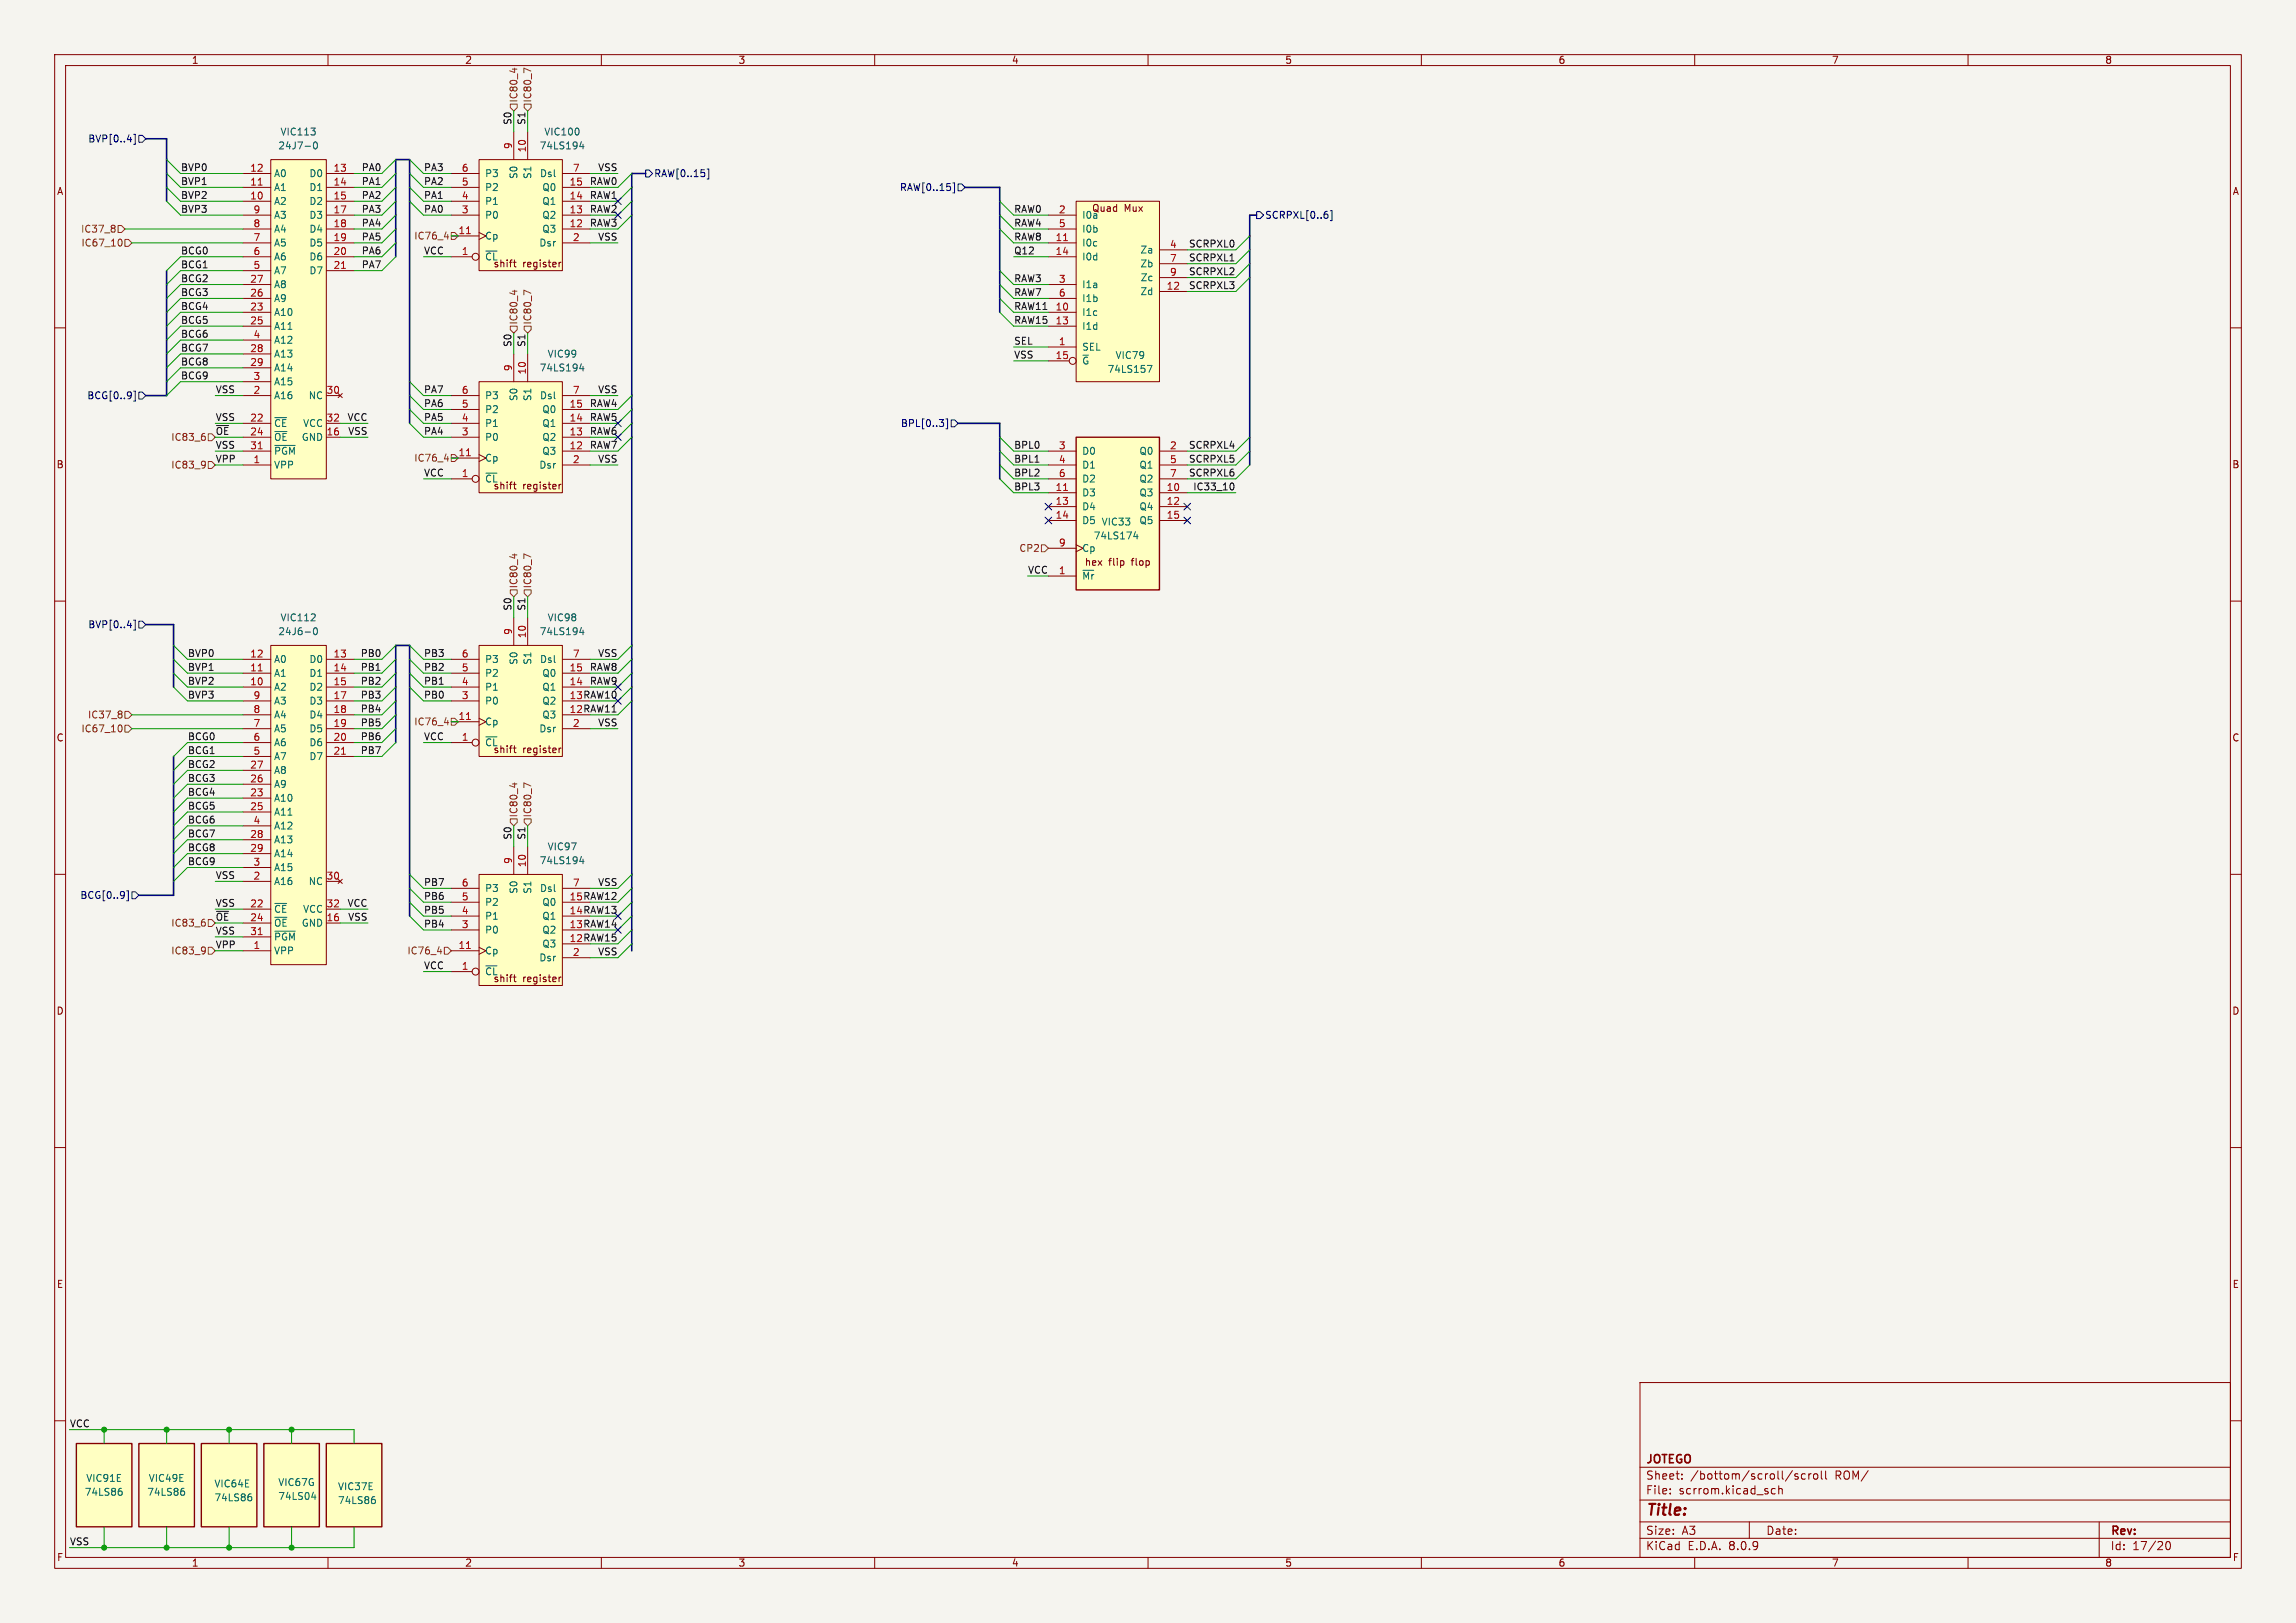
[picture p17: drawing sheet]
<svg xmlns="http://www.w3.org/2000/svg" width="420mm" height="297mm" viewBox="0 0 420 297" stroke-linecap="round" stroke-linejoin="round" font-family="sans-serif">
<defs><g id="words">
<text font-size="2.8" fill="#840000" x="301" y="277.9">Title:</text>
<g font-size="2.1" fill="#840000">
<text x="301" y="268.2">JOTEGO</text>
<text x="301" y="273.7">File:</text>
<text x="301" y="271">Sheet:</text>
<text x="307.1" y="273.7">scrrom.kicad_sch</text>
<text x="309.2" y="271">/bottom/scroll/scroll</text>
<text x="335.7" y="271">ROM/</text>
<text x="301" y="281.1">Size:</text>
<text x="307.6" y="281.1">A3</text>
<text x="323" y="281.1">Date:</text>
<text x="386" y="281.3">Rev:</text>
<text x="301" y="283.9">KiCad</text>
<text x="308.7" y="283.9">E.D.A.</text>
<text x="316.3" y="283.9">8.0.9</text>
<text x="386" y="283.9">Id:</text>
<text x="390.1" y="283.9">17/20</text>
</g>
<g font-size="1.8" fill="#840000">
<text x="35" y="11.9">1</text>
<text x="85" y="11.9">2</text>
<text x="135" y="11.9">3</text>
<text x="185" y="11.9">4</text>
<text x="235" y="11.9">5</text>
<text x="285" y="11.9">6</text>
<text x="335" y="11.9">7</text>
<text x="385" y="11.9">8</text>
<text x="10.3" y="35.9">A</text>
<text x="408.3" y="35.9">A</text>
<text x="199.7" y="39">Quad</text>
<text x="205.6" y="39">Mux</text>
<text x="95.6" y="49.1">register</text>
<text x="10.3" y="85.9">B</text>
<text x="95.6" y="89.8">register</text>
<text x="408.2" y="85.9">B</text>
<text x="202.8" y="103.7">flip</text>
<text x="207.1" y="103.7">flop</text>
<text x="10.3" y="135.9">C</text>
<text x="408.2" y="135.9">C</text>
<text x="95.6" y="138">register</text>
<text x="95.6" y="179.9">register</text>
<text x="10.3" y="185.9">D</text>
<text x="408.2" y="185.9">D</text>
<text x="10.3" y="235.9">E</text>
<text x="408.3" y="235.9">E</text>
<text x="10.3" y="285.9">F</text>
<text x="35" y="286.9">1</text>
<text x="85" y="286.9">2</text>
<text x="135" y="286.9">3</text>
<text x="185" y="286.9">4</text>
<text x="235" y="286.9">5</text>
<text x="285" y="286.9">6</text>
<text x="335" y="286.9">7</text>
<text x="385" y="286.9">8</text>
<text x="408.3" y="285.9">F</text>
</g>
<g font-size="1.8" fill="#0f0f0f">
<text x="93.6" y="22.9" transform="rotate(-90 93.6 22.9)">S0</text>
<text x="96.2" y="22.9" transform="rotate(-90 96.2 22.9)">S1</text>
<text x="33" y="33.9">BVP1</text>
<text x="33" y="31.4">BVP0</text>
<text x="66.1" y="31.4">PA0</text>
<text x="66.1" y="33.9">PA1</text>
<text x="77.5" y="33.9">PA2</text>
<text x="77.5" y="31.4">PA3</text>
<text x="107.8" y="33.9">RAW0</text>
<text x="109.3" y="31.4">VSS</text>
<text x="33" y="36.5">BVP2</text>
<text x="33" y="39">BVP3</text>
<text x="66.1" y="36.5">PA2</text>
<text x="66.1" y="41.6">PA4</text>
<text x="66.1" y="39">PA3</text>
<text x="77.5" y="39">PA0</text>
<text x="77.5" y="36.5">PA1</text>
<text x="107.8" y="41.6">RAW3</text>
<text x="107.8" y="39">RAW2</text>
<text x="107.8" y="36.5">RAW1</text>
<text x="185.4" y="41.6">RAW4</text>
<text x="185.4" y="39">RAW0</text>
<text x="33" y="46.6">BCG0</text>
<text x="66.1" y="44.1">PA5</text>
<text x="66.1" y="46.6">PA6</text>
<text x="77.5" y="46.6">VCC</text>
<text x="109.3" y="44.1">VSS</text>
<text x="185.4" y="44.1">RAW8</text>
<text x="185.4" y="46.6">Q12</text>
<text x="217.4" y="47.9">SCRPXL1</text>
<text x="217.4" y="45.4">SCRPXL0</text>
<text x="33" y="49.2">BCG1</text>
<text x="33" y="51.7">BCG2</text>
<text x="66.1" y="49.2">PA7</text>
<text x="185.4" y="51.7">RAW3</text>
<text x="217.4" y="53">SCRPXL3</text>
<text x="217.4" y="50.5">SCRPXL2</text>
<text x="33" y="59.3">BCG5</text>
<text x="33" y="54.3">BCG3</text>
<text x="33" y="56.8">BCG4</text>
<text x="185.4" y="54.3">RAW7</text>
<text x="185.4" y="56.8">RAW11</text>
<text x="185.4" y="59.3">RAW15</text>
<text x="33" y="61.9">BCG6</text>
<text x="33" y="64.4">BCG7</text>
<text x="93.6" y="63.6" transform="rotate(-90 93.6 63.6)">S0</text>
<text x="96.2" y="63.6" transform="rotate(-90 96.2 63.6)">S1</text>
<text x="185.4" y="65.7">VSS</text>
<text x="185.4" y="63.2">SEL</text>
<text x="33" y="67">BCG8</text>
<text x="33" y="69.5">BCG9</text>
<text x="39.4" y="77.1">VSS</text>
<text x="39.4" y="72">VSS</text>
<text x="63.5" y="77.1">VCC</text>
<text x="77.5" y="72">PA7</text>
<text x="77.5" y="77.1">PA5</text>
<text x="77.5" y="74.6">PA6</text>
<text x="107.8" y="77.1">RAW5</text>
<text x="107.8" y="74.6">RAW4</text>
<text x="109.3" y="72">VSS</text>
<text x="39.4" y="79.7">~{OE}</text>
<text x="39.4" y="82.2">VSS</text>
<text x="63.6" y="79.7">VSS</text>
<text x="77.5" y="79.7">PA4</text>
<text x="107.8" y="79.7">RAW6</text>
<text x="107.8" y="82.2">RAW7</text>
<text x="185.4" y="82.2">BPL0</text>
<text x="217.4" y="82.2">SCRPXL4</text>
<text x="39.4" y="84.7">VPP</text>
<text x="77.5" y="87.3">VCC</text>
<text x="109.3" y="84.7">VSS</text>
<text x="185.4" y="87.3">BPL2</text>
<text x="185.4" y="84.7">BPL1</text>
<text x="185.4" y="89.8">BPL3</text>
<text x="217.4" y="84.7">SCRPXL5</text>
<text x="217.4" y="87.3">SCRPXL6</text>
<text x="218.2" y="89.8">IC33_10</text>
<text x="188" y="105.1">VCC</text>
<text x="93.6" y="111.8" transform="rotate(-90 93.6 111.8)">S0</text>
<text x="96.2" y="111.8" transform="rotate(-90 96.2 111.8)">S1</text>
<text x="34.3" y="120.3">BVP0</text>
<text x="34.3" y="125.4">BVP2</text>
<text x="34.3" y="122.8">BVP1</text>
<text x="65.9" y="120.3">PB0</text>
<text x="65.9" y="125.4">PB2</text>
<text x="65.9" y="122.8">PB1</text>
<text x="77.5" y="120.3">PB3</text>
<text x="77.5" y="125.4">PB1</text>
<text x="77.5" y="122.8">PB2</text>
<text x="107.8" y="122.8">RAW8</text>
<text x="107.8" y="125.4">RAW9</text>
<text x="109.3" y="120.3">VSS</text>
<text x="34.3" y="127.9">BVP3</text>
<text x="65.9" y="127.9">PB3</text>
<text x="65.9" y="130.5">PB4</text>
<text x="77.5" y="127.9">PB0</text>
<text x="104.1" y="130.6">12 RAW11</text>
<text x="104.1" y="128">13 RAW10</text>
<text x="34.3" y="135.5">BCG0</text>
<text x="65.9" y="135.5">PB6</text>
<text x="65.9" y="133">PB5</text>
<text x="77.5" y="135.5">VCC</text>
<text x="109.3" y="133">VSS</text>
<text x="34.3" y="143.2">BCG3</text>
<text x="34.3" y="138.1">BCG1</text>
<text x="34.3" y="140.6">BCG2</text>
<text x="65.9" y="138.1">PB7</text>
<text x="34.3" y="148.2">BCG5</text>
<text x="34.3" y="145.7">BCG4</text>
<text x="34.3" y="155.9">BCG8</text>
<text x="34.3" y="150.8">BCG6</text>
<text x="34.3" y="153.3">BCG7</text>
<text x="93.6" y="153.8" transform="rotate(-90 93.6 153.8)">S0</text>
<text x="96.2" y="153.8" transform="rotate(-90 96.2 153.8)">S1</text>
<text x="34.3" y="158.4">BCG9</text>
<text x="39.4" y="160.9">VSS</text>
<text x="39.4" y="166">VSS</text>
<text x="63.5" y="166">VCC</text>
<text x="77.5" y="162.2">PB7</text>
<text x="77.5" y="167.3">PB5</text>
<text x="77.5" y="164.8">PB6</text>
<text x="104.1" y="167.4">14 RAW13</text>
<text x="104.1" y="164.8">15 RAW12</text>
<text x="109.3" y="162.2">VSS</text>
<text x="39.4" y="173.6">VPP</text>
<text x="39.4" y="171.1">VSS</text>
<text x="39.4" y="168.6">~{OE}</text>
<text x="63.6" y="168.6">VSS</text>
<text x="77.5" y="169.8">PB4</text>
<text x="104.1" y="172.5">12 RAW15</text>
<text x="104.1" y="169.9">13 RAW14</text>
<text x="77.5" y="177.5">VCC</text>
<text x="109.3" y="174.9">VSS</text>
<text x="12.7" y="261.3">VCC</text>
<text x="12.7" y="282.9">VSS</text>
</g>
<g font-size="1.8" fill="#725600">
<text x="94.8" y="18.9" transform="rotate(-90 94.8 18.9)">IC80_4</text>
<text x="97.4" y="18.9" transform="rotate(-90 97.4 18.9)">IC80_7</text>
<text x="14.7" y="42.8">IC37_8</text>
<text x="14.8" y="45.3">IC67_10</text>
<text x="75.7" y="44">IC76_4</text>
<text x="94.8" y="59.5" transform="rotate(-90 94.8 59.5)">IC80_4</text>
<text x="97.4" y="59.5" transform="rotate(-90 97.4 59.5)">IC80_7</text>
<text x="31.2" y="80.9">IC83_6</text>
<text x="31.2" y="86">IC83_9</text>
<text x="75.7" y="84.7">IC76_4</text>
<text x="186.4" y="101.2">CP2</text>
<text x="94.8" y="107.8" transform="rotate(-90 94.8 107.8)">IC80_4</text>
<text x="97.4" y="107.8" transform="rotate(-90 97.4 107.8)">IC80_7</text>
<text x="16" y="131.7">IC37_8</text>
<text x="14.8" y="134.2">IC67_10</text>
<text x="75.7" y="132.9">IC76_4</text>
<text x="94.8" y="149.7" transform="rotate(-90 94.8 149.7)">IC80_4</text>
<text x="97.4" y="149.7" transform="rotate(-90 97.4 149.7)">IC80_7</text>
<text x="31.2" y="169.8">IC83_6</text>
<text x="31.2" y="174.9">IC83_9</text>
<text x="74.4" y="174.9">IC76_4</text>
</g>
<g font-size="1.8" fill="#000084">
<text x="16.1" y="26.3">BVP[0..4]</text>
<text x="119.6" y="32.6">RAW[0..15]</text>
<text x="164.5" y="35.2">RAW[0..15]</text>
<text x="231.3" y="40.2">SCRPXL[0..6]</text>
<text x="15.9" y="73.3">BCG[0..9]</text>
<text x="164.7" y="78.3">BPL[0..3]</text>
<text x="16.1" y="115.2">BVP[0..4]</text>
<text x="14.6" y="164.7">BCG[0..9]</text>
</g>
<g font-size="1.8" fill="#006464">
<text x="50.8" y="27.5">24J7-0</text>
<text x="51.2" y="25">VIC113</text>
<text x="98.6" y="27.5">74LS194</text>
<text x="99.5" y="25">VIC100</text>
<text x="50" y="35.2">A1</text>
<text x="50" y="32.6">A0</text>
<text x="56.5" y="32.6">D0</text>
<text x="56.5" y="35.2">D1</text>
<text x="88.6" y="35.2">P2</text>
<text x="88.6" y="32.6">P3</text>
<text x="94.8" y="32.8" transform="rotate(-90 94.8 32.8)">S0</text>
<text x="97.4" y="32.8" transform="rotate(-90 97.4 32.8)">S1</text>
<text x="98.7" y="32.6">Dsl</text>
<text x="99.1" y="35.2">Q0</text>
<text x="50" y="37.7">A2</text>
<text x="50" y="40.2">A3</text>
<text x="56.5" y="37.7">D2</text>
<text x="56.5" y="40.2">D3</text>
<text x="88.6" y="40.2">P0</text>
<text x="88.6" y="37.7">P1</text>
<text x="99.1" y="40.2">Q2</text>
<text x="99.1" y="37.7">Q1</text>
<text x="197.9" y="40.2">I0a</text>
<text x="50" y="47.9">A6</text>
<text x="50" y="45.3">A5</text>
<text x="50" y="42.8">A4</text>
<text x="56.5" y="42.8">D4</text>
<text x="56.5" y="45.3">D5</text>
<text x="56.5" y="47.9">D6</text>
<text x="88.6" y="47.9">~{CL}</text>
<text x="88.6" y="44">Cp</text>
<text x="98.6" y="45.3">Dsr</text>
<text x="99.1" y="42.8">Q3</text>
<text x="197.9" y="45.3">I0c</text>
<text x="197.9" y="47.9">I0d</text>
<text x="197.9" y="42.8">I0b</text>
<text x="208.5" y="46.6">Za</text>
<text x="50" y="52.9">A8</text>
<text x="50" y="50.4">A7</text>
<text x="56.5" y="50.4">D7</text>
<text x="90.2" y="49.1">shift</text>
<text x="197.9" y="52.9">I1a</text>
<text x="208.5" y="49.1">Zb</text>
<text x="208.6" y="51.7">Zc</text>
<text x="50" y="58">A10</text>
<text x="50" y="55.5">A9</text>
<text x="197.9" y="58">I1c</text>
<text x="197.9" y="55.5">I1b</text>
<text x="208.5" y="54.2">Zd</text>
<text x="50" y="60.6">A11</text>
<text x="50" y="65.6">A13</text>
<text x="50" y="63.1">A12</text>
<text x="100.1" y="65.6">VIC99</text>
<text x="197.9" y="64.4">SEL</text>
<text x="197.9" y="60.6">I1d</text>
<text x="204" y="65.9">VIC79</text>
<text x="50" y="68.2">A14</text>
<text x="50" y="70.7">A15</text>
<text x="98.6" y="68.2">74LS194</text>
<text x="197.9" y="66.9">~{G}</text>
<text x="202.5" y="68.4">74LS157</text>
<text x="50" y="73.3">A16</text>
<text x="56.4" y="73.3">NC</text>
<text x="88.6" y="75.8">P2</text>
<text x="88.6" y="73.3">P3</text>
<text x="94.8" y="73.5" transform="rotate(-90 94.8 73.5)">S0</text>
<text x="97.4" y="73.5" transform="rotate(-90 97.4 73.5)">S1</text>
<text x="98.7" y="73.3">Dsl</text>
<text x="99.1" y="75.8">Q0</text>
<text x="50" y="78.3">~{CE} VCC</text>
<text x="50" y="80.9">~{OE}GND</text>
<text x="50" y="83.4">~{PGM}</text>
<text x="88.6" y="80.9">P0</text>
<text x="88.6" y="78.3">P1</text>
<text x="99.1" y="83.4">Q3</text>
<text x="99.1" y="80.9">Q2</text>
<text x="99.1" y="78.3">Q1</text>
<text x="197.9" y="83.4">D0</text>
<text x="208.3" y="83.4">Q0</text>
<text x="50" y="86">VPP</text>
<text x="88.6" y="88.5">~{CL}</text>
<text x="88.6" y="84.7">Cp</text>
<text x="90.2" y="89.8">shift</text>
<text x="98.6" y="86">Dsr</text>
<text x="197.9" y="86">D1</text>
<text x="197.9" y="88.5">D2</text>
<text x="208.3" y="86">Q1</text>
<text x="208.3" y="88.5">Q2</text>
<text x="197.9" y="91">D3</text>
<text x="197.9" y="93.6">D4</text>
<text x="208.3" y="91">Q3</text>
<text x="208.3" y="93.6">Q4</text>
<text x="197.9" y="96.1">D5</text>
<text x="197.9" y="101.2">Cp</text>
<text x="200" y="98.9">74LS174</text>
<text x="201.4" y="96.4">VIC33</text>
<text x="208.3" y="96.1">Q5</text>
<text x="197.9" y="106.3">~{Mr}</text>
<text x="198.3" y="103.7">hex</text>
<text x="51.2" y="113.9">VIC112</text>
<text x="100.1" y="113.9">VIC98</text>
<text x="50.8" y="116.4">24J6-0</text>
<text x="98.6" y="116.4">74LS194</text>
<text x="50" y="124.1">A1</text>
<text x="50" y="121.5">A0</text>
<text x="56.5" y="121.5">D0</text>
<text x="56.5" y="124.1">D1</text>
<text x="88.6" y="124.1">P2</text>
<text x="88.6" y="121.5">P3</text>
<text x="94.8" y="121.7" transform="rotate(-90 94.8 121.7)">S0</text>
<text x="97.4" y="121.7" transform="rotate(-90 97.4 121.7)">S1</text>
<text x="98.7" y="121.5">Dsl</text>
<text x="99.1" y="124.1">Q0</text>
<text x="50" y="126.6">A2</text>
<text x="50" y="131.7">A4</text>
<text x="50" y="129.1">A3</text>
<text x="56.5" y="126.6">D2</text>
<text x="56.5" y="129.1">D3</text>
<text x="56.5" y="131.7">D4</text>
<text x="88.6" y="129.1">P0</text>
<text x="88.6" y="126.6">P1</text>
<text x="99.1" y="131.7">Q3</text>
<text x="99.1" y="129.1">Q2</text>
<text x="99.1" y="126.6">Q1</text>
<text x="50" y="136.8">A6</text>
<text x="50" y="134.2">A5</text>
<text x="56.5" y="134.2">D5</text>
<text x="56.5" y="136.8">D6</text>
<text x="88.6" y="136.8">~{CL}</text>
<text x="88.6" y="132.9">Cp</text>
<text x="98.6" y="134.2">Dsr</text>
<text x="50" y="141.8">A8</text>
<text x="50" y="139.3">A7</text>
<text x="56.5" y="139.3">D7</text>
<text x="90.2" y="138">shift</text>
<text x="50" y="146.9">A10</text>
<text x="50" y="149.5">A11</text>
<text x="50" y="144.4">A9</text>
<text x="50" y="154.5">A13</text>
<text x="50" y="152">A12</text>
<text x="100.1" y="155.8">VIC97</text>
<text x="50" y="157.1">A14</text>
<text x="50" y="159.6">A15</text>
<text x="98.6" y="158.3">74LS194</text>
<text x="50" y="162.2">A16</text>
<text x="50" y="167.2">~{CE} VCC</text>
<text x="56.4" y="162.2">NC</text>
<text x="88.6" y="166">P2</text>
<text x="88.6" y="163.4">P3</text>
<text x="94.8" y="163.7" transform="rotate(-90 94.8 163.7)">S0</text>
<text x="97.4" y="163.7" transform="rotate(-90 97.4 163.7)">S1</text>
<text x="98.7" y="163.4">Dsl</text>
<text x="99.1" y="166">Q0</text>
<text x="50" y="169.8">~{OE}GND</text>
<text x="50" y="172.3">~{PGM}</text>
<text x="88.6" y="171">P0</text>
<text x="88.6" y="168.5">P1</text>
<text x="99.1" y="173.6">Q3</text>
<text x="99.1" y="171">Q2</text>
<text x="99.1" y="168.5">Q1</text>
<text x="50" y="174.9">VPP</text>
<text x="88.6" y="178.7">~{CL}</text>
<text x="88.6" y="174.9">Cp</text>
<text x="90.2" y="179.9">shift</text>
<text x="98.6" y="176.1">Dsr</text>
<text x="15.4" y="273.9">74LS86</text>
<text x="15.7" y="271.4">VIC91E</text>
<text x="26.8" y="273.9">74LS86</text>
<text x="27.1" y="271.4">VIC49E</text>
<text x="39.1" y="272.4">VIC64E</text>
<text x="39.1" y="274.9">74LS86</text>
<text x="50.8" y="272.1">VIC67G</text>
<text x="50.8" y="274.7">74LS04</text>
<text x="61.7" y="272.9">VIC37E</text>
<text x="61.7" y="275.4">74LS86</text>
</g>
<g font-size="1.8" fill="#a90000">
<text x="93.7" y="27.4" transform="rotate(-90 93.7 27.4)">9</text>
<text x="96.3" y="28" transform="rotate(-90 96.3 28)">10</text>
<text x="45.7" y="34">11</text>
<text x="45.7" y="31.5">12</text>
<text x="60.9" y="31.5">13</text>
<text x="60.9" y="34">14</text>
<text x="84.4" y="34">5</text>
<text x="84.4" y="31.5">6</text>
<text x="104.1" y="34">15</text>
<text x="104.7" y="31.5">7</text>
<text x="45.7" y="36.6">10</text>
<text x="46.3" y="41.7">8</text>
<text x="46.3" y="39.1">9</text>
<text x="60.9" y="36.6">15</text>
<text x="60.9" y="39.1">17</text>
<text x="60.9" y="41.7">18</text>
<text x="84.4" y="39.1">3</text>
<text x="84.4" y="36.6">4</text>
<text x="104.1" y="41.7">12</text>
<text x="104.1" y="39.1">13</text>
<text x="104.1" y="36.6">14</text>
<text x="193.6" y="39.1">2</text>
<text x="193.6" y="41.7">5</text>
<text x="46.3" y="46.7">6</text>
<text x="46.3" y="44.2">7</text>
<text x="60.9" y="44.2">19</text>
<text x="60.9" y="46.7">20</text>
<text x="83.8" y="42.9">11</text>
<text x="84.4" y="46.7">1</text>
<text x="104.7" y="44.2">2</text>
<text x="193" y="44.2">11</text>
<text x="193" y="46.7">14</text>
<text x="213.9" y="45.5">4</text>
<text x="45.7" y="51.8">27</text>
<text x="46.3" y="49.3">5</text>
<text x="60.9" y="49.3">21</text>
<text x="193.6" y="51.8">3</text>
<text x="213.3" y="53.1">12</text>
<text x="213.9" y="48">7</text>
<text x="213.9" y="50.5">9</text>
<text x="45.7" y="56.9">23</text>
<text x="45.7" y="59.4">25</text>
<text x="45.7" y="54.4">26</text>
<text x="193" y="56.9">10</text>
<text x="193" y="59.4">13</text>
<text x="193.6" y="54.4">6</text>
<text x="45.7" y="64.5">28</text>
<text x="46.3" y="62">4</text>
<text x="193" y="65.8">15</text>
<text x="193.6" y="63.2">1</text>
<text x="45.7" y="67.1">29</text>
<text x="46.3" y="69.6">3</text>
<text x="93.7" y="68" transform="rotate(-90 93.7 68)">9</text>
<text x="96.3" y="68.6" transform="rotate(-90 96.3 68.6)">10</text>
<text x="45.7" y="77.2">22</text>
<text x="46.3" y="72.1">2</text>
<text x="59.6" y="72.1">30</text>
<text x="59.6" y="77.2">32</text>
<text x="84.4" y="77.2">4</text>
<text x="84.4" y="74.7">5</text>
<text x="84.4" y="72.1">6</text>
<text x="104.1" y="77.2">14</text>
<text x="104.1" y="74.7">15</text>
<text x="104.7" y="72.1">7</text>
<text x="45.7" y="79.8">24</text>
<text x="45.7" y="82.3">31</text>
<text x="59.6" y="79.8">16</text>
<text x="83.8" y="83.6">11</text>
<text x="84.4" y="79.8">3</text>
<text x="104.1" y="82.3">12</text>
<text x="104.1" y="79.8">13</text>
<text x="193.6" y="82.3">3</text>
<text x="213.9" y="82.3">2</text>
<text x="46.3" y="84.8">1</text>
<text x="84.4" y="87.4">1</text>
<text x="104.7" y="84.8">2</text>
<text x="193" y="89.9">11</text>
<text x="193.6" y="84.8">4</text>
<text x="193.6" y="87.4">6</text>
<text x="213.3" y="89.9">10</text>
<text x="213.9" y="84.8">5</text>
<text x="213.9" y="87.4">7</text>
<text x="193" y="92.5">13</text>
<text x="193" y="95">14</text>
<text x="213.3" y="92.5">12</text>
<text x="213.3" y="95">15</text>
<text x="193.6" y="100.1">9</text>
<text x="193.6" y="105.2">1</text>
<text x="93.7" y="116.3" transform="rotate(-90 93.7 116.3)">9</text>
<text x="96.3" y="116.9" transform="rotate(-90 96.3 116.9)">10</text>
<text x="45.7" y="125.5">10</text>
<text x="45.7" y="122.9">11</text>
<text x="45.7" y="120.4">12</text>
<text x="60.9" y="120.4">13</text>
<text x="60.9" y="122.9">14</text>
<text x="60.9" y="125.5">15</text>
<text x="84.4" y="125.5">4</text>
<text x="84.4" y="122.9">5</text>
<text x="84.4" y="120.4">6</text>
<text x="104.1" y="125.5">14</text>
<text x="104.1" y="122.9">15</text>
<text x="104.7" y="120.4">7</text>
<text x="46.3" y="130.6">8</text>
<text x="46.3" y="128">9</text>
<text x="60.9" y="128">17</text>
<text x="60.9" y="130.6">18</text>
<text x="83.8" y="131.8">11</text>
<text x="84.4" y="128">3</text>
<text x="46.3" y="135.6">6</text>
<text x="46.3" y="133.1">7</text>
<text x="60.9" y="133.1">19</text>
<text x="60.9" y="135.6">20</text>
<text x="84.4" y="135.6">1</text>
<text x="104.7" y="133.1">2</text>
<text x="45.7" y="143.3">26</text>
<text x="45.7" y="140.7">27</text>
<text x="46.3" y="138.2">5</text>
<text x="60.9" y="138.2">21</text>
<text x="45.7" y="145.8">23</text>
<text x="45.7" y="148.3">25</text>
<text x="45.7" y="153.4">28</text>
<text x="45.7" y="156">29</text>
<text x="46.3" y="150.9">4</text>
<text x="46.3" y="161">2</text>
<text x="46.3" y="158.5">3</text>
<text x="59.6" y="161">30</text>
<text x="93.7" y="158.2" transform="rotate(-90 93.7 158.2)">9</text>
<text x="96.3" y="158.8" transform="rotate(-90 96.3 158.8)">10</text>
<text x="45.7" y="166.1">22</text>
<text x="59.6" y="166.1">32</text>
<text x="84.4" y="167.4">4</text>
<text x="84.4" y="164.8">5</text>
<text x="84.4" y="162.3">6</text>
<text x="104.7" y="162.3">7</text>
<text x="45.7" y="168.7">24</text>
<text x="45.7" y="171.2">31</text>
<text x="46.3" y="173.7">1</text>
<text x="59.6" y="168.7">16</text>
<text x="83.8" y="173.7">11</text>
<text x="84.4" y="169.9">3</text>
<text x="84.4" y="177.5">1</text>
<text x="104.7" y="175">2</text>
</g>
</g></defs>
<path d="M0 0h420v297h-420z" fill="#f5f4ef" stroke="#f5f4ef" stroke-width=".18"/>
<g fill="none" stroke="#840000" stroke-width=".18">
<path d="M10 10h400v277h-400zM12 12h396v273h-396zM60 10v2M110 10v2M160 10v2M210 10v2M260 10v2M310 10v2M360 10v2M10 60h2M408 60h2M10 110h2"/>
<path d="M408 110h2M10 160h2M408 160h2M10 210h2M408 210h2M300 253h108v32h-108zM10 260h2M300 278.5h108M300 274.5h108M300 268.5h108M305.5 273.2v.2M305.5 272.5v.1"/>
<path d="M307.7 270.5v.2M307.7 269.8v.1M320 278.5v3M324.7 272.5l-.4-.1-.3 .3v.4l.2 .2h.5M325.4 272.5l.2-.1 .3 .1 .1 .9M325.4 271.9v1.5M327.9 269.1l-1.3 1.9M328.9 269.8l-.4-.1-.2 .2 .1 .2 .5 .2v.3h-.6M330.2 269.8l-.4-.1-.3 .3v.4l.2 .2h.5M330.9 269.7v1M331.3 269.7l-.3 .1-.1 .2M331.9 269.8l.3-.1 .3 .3v.4l-.3 .3-.3-.1-.2-.2v-.4z"/>
<path d="M333.2 269.2v1.3l.2 .2M333.9 269.2v1.3l.3 .2M384 278.5v6.5M408 260h2M60 285v2M110 285v2M160 285v2M210 285v2M260 285v2M300 281.5h108M310 285v2M360 285v2"/>
<path d="M396.3 282.2l.2-.1a.8 .8 0 0 1 .5 .7 .8 .8 0 0 1-.5 .8l-.2-.2-.1-.4z"/>
</g>
<path d="M87.6 118.1h15.3v20.3h-15.3z" fill="#ffffc2"/>
<g fill="none" stroke="#840000" stroke-width=".18">
<path d="M87.6 118.1h15.3v20.3h-15.3zM94 113v5.1M96.5 113v5.1M82.5 135.9h3.9M82.5 132.1h5.1M82.5 128.3h5.1M82.5 125.7h5.1M82.5 123.2h5.1M82.5 120.7h5.1M87.6 131.4l1.3 .7-1.3 .6M93.9 136.9h.5M94.1 136.5v1.1l.3 .1"/>
<path d="M102.3 136.9v.8M102.6 136.9l-.3 .2M102.9 130.8h5M102.9 128.3h5M102.9 125.7h5M102.9 123.2h5M102.9 133.4h5M102.9 120.7h5"/>
<circle cx="87" cy="135.9" r=".63"/>
</g>
<path d="M85.3 131.7h.8" fill="none" stroke="#a90000" stroke-width=".18"/>
<path d="M106.3 114.8l-.3 .9h.8M106.6 115.3v.8" fill="none" stroke="#006464" stroke-width=".18"/>
<path d="M196.8 36.8h15.3v33.1h-15.3z" fill="#ffffc2"/>
<g fill="none" stroke="#840000" stroke-width=".18">
<path d="M191.8 39.4h5M196.8 36.8h15.3v33.1h-15.3zM191.8 57.2h5M191.8 44.5h5M191.8 59.7h5M191.8 47h5M191.8 52.1h5M191.8 41.9h5M191.8 54.6h5M212.1 53.3h5.1M212.1 45.7h5.1M212.1 48.3h5.1"/>
<path d="M212.1 50.8h5.1M191.8 63.5h5M191.8 66h3.8"/>
<circle cx="196.2" cy="66" r=".63"/>
</g>
<path d="M194.6 44h.7" fill="none" stroke="#a90000" stroke-width=".18"/>
<path d="M209.9 66.9h.8l-.5 1.2" fill="none" stroke="#006464" stroke-width=".18"/>
<path d="M49.5 118.1h10.2v58.4h-10.2z" fill="#ffffc2"/>
<g fill="none" stroke="#840000" stroke-width=".18">
<path d="M49.5 118.1h10.2v58.4h-10.2zM44.4 125.7h5.1M44.4 123.2h5.1M44.4 120.7h5.1M44.4 128.3h5.1M44.4 130.8h5.1M44.4 133.4h5.1M44.4 135.9h5.1M44.4 138.4h5.1M59.7 125.7h5.1M59.7 123.2h5.1M59.7 120.7h5.1"/>
<path d="M59.7 128.3h5.1M59.7 130.8h5.1M59.7 133.4h5.1M59.7 135.9h5.1M59.7 138.4h5.1M44.4 146.1h5.1M44.4 148.6h5.1M44.4 143.5h5.1M44.4 141h5.1M44.4 153.7h5.1M44.4 156.2h5.1M44.4 158.8h5.1"/>
<path d="M44.4 151.1h5.1M44.4 161.3h5.1M44.4 174h5.1M44.4 168.9h5.1M44.4 166.4h5.1M44.4 171.5h5.1M59.7 161.3h2.5M59.7 168.9h2.5M59.7 166.4h2.5M61.8 160.9l.8 .8M62.6 160.9l-.8 .8"/>
</g>
<path d="M47.2 122.8h.8M62.5 138h.7M47.2 171h.8" fill="none" stroke="#a90000" stroke-width=".18"/>
<path d="M55.8 115.7h1M56.9 113.6h.8M57.5 114.9h.1a.68 .68 0 0 1 .5 .6 .68 .68 0 0 1-.5 .6 .84 .84 0 0 1-.1-1.2zM57.6 112.5v.4M50.3 170.4h3.7" fill="none" stroke="#006464" stroke-width=".18"/>
<path d="M87.6 160h15.3v20.3h-15.3z" fill="#ffffc2"/>
<g fill="none" stroke="#840000" stroke-width=".18">
<path d="M94 154.9v5.1M96.5 154.9v5.1M82.5 177.8h3.9M82.5 174h5.1M82.5 170.2h5.1M82.5 167.6h5.1M82.5 165.1h5.1M82.5 162.6h5.1M87.6 160h15.3v20.3h-15.3zM87.6 173.4l1.3 .6-1.3 .6M93.9 178.8h.5M94.1 178.4v1.1l.3 .1"/>
<path d="M102.3 178.8v.8M102.6 178.8l-.3 .2M102.9 172.7h5M102.9 170.2h5M102.9 167.6h5M102.9 165.1h5M102.9 175.3h5M102.9 162.6h5"/>
<circle cx="87" cy="177.8" r=".63"/>
</g>
<path d="M85.3 173.6h.8" fill="none" stroke="#a90000" stroke-width=".18"/>
<path d="M106.3 156.7l-.3 .9h.8M106.6 157.2v.9" fill="none" stroke="#006464" stroke-width=".18"/>
<path d="M25.4 264.2h10.2v15.2h-10.2z" fill="#ffffc2"/>
<path d="M25.4 264.2h10.2v15.2h-10.2z" fill="none" stroke="#840000" stroke-width=".25"/>
<path d="M33.3 272.8h.2l.3 .3-.1 .4-.4 .1M33.4 272.4h.3" fill="none" stroke="#006464" stroke-width=".18"/>
<path d="M14 264.2h10.1v15.2h-10.1z" fill="#ffffc2"/>
<path d="M14 264.2h10.1v15.2h-10.1z" fill="none" stroke="#840000" stroke-width=".25"/>
<path d="M21.9 272.8h.2l.2 .3v.4l-.4 .1M22 272.4h.2" fill="none" stroke="#006464" stroke-width=".18"/>
<path d="M36.8 264.2h10.2v15.2h-10.2z" fill="#ffffc2"/>
<path d="M36.8 264.2h10.2v15.2h-10.2z" fill="none" stroke="#840000" stroke-width=".25"/>
<path d="M45.6 273.9h.2l.3 .2-.1 .4-.4 .1M45.7 273.4h.2" fill="none" stroke="#006464" stroke-width=".18"/>
<path d="M59.7 264.2h10.1v15.2h-10.1z" fill="#ffffc2"/>
<path d="M59.7 264.2h10.1v15.2h-10.1z" fill="none" stroke="#840000" stroke-width=".25"/>
<path d="M68.2 274.4h.2l.3 .2-.1 .4-.4 .2M68.3 273.9h.2" fill="none" stroke="#006464" stroke-width=".18"/>
<path d="M48.3 264.2h10.1v15.2h-10.1z" fill="#ffffc2"/>
<path d="M48.3 264.2h10.1v15.2h-10.1z" fill="none" stroke="#840000" stroke-width=".25"/>
<path d="M57 274h.8M57.6 273.5v.9" fill="none" stroke="#006464" stroke-width=".18"/>
<path d="M196.8 80h15.3v28h-15.3z" fill="#ffffc2"/>
<path d="M196.8 80h15.3v28h-15.3z" fill="none" stroke="#840000" stroke-width=".25"/>
<g fill="none" stroke="#840000" stroke-width=".18">
<path d="M191.8 90.2h5M191.8 92.7h5M191.8 95.3h5M191.8 82.6h5M191.8 85.1h5M191.8 87.6h5M196.8 99.7l1.3 .6-1.3 .7M212.1 90.2h5.1M212.1 92.7h5.1M212.1 95.3h5.1M212.1 82.6h5.1M212.1 85.1h5.1"/>
<path d="M212.1 87.6h5.1M191.8 105.4h5M191.8 100.3h5"/>
</g>
<path d="M194.6 89.8h.7" fill="none" stroke="#a90000" stroke-width=".18"/>
<path d="M207.7 97.3l-.3 .9h.8M208 97.8v.8" fill="none" stroke="#006464" stroke-width=".18"/>
<path d="M87.6 29.2h15.3v20.3h-15.3z" fill="#ffffc2"/>
<g fill="none" stroke="#840000" stroke-width=".18">
<path d="M82.5 39.4h5.1M82.5 36.8h5.1M82.5 34.3h5.1M82.5 31.8h5.1M87.6 29.2h15.3v20.3h-15.3zM94 24.1v5.1M96.5 24.1v5.1M102.9 39.4h5M102.9 36.8h5M102.9 34.3h5M102.9 31.8h5M82.5 47h3.9"/>
<path d="M82.5 43.2h5.1M87.6 42.5l1.3 .7-1.3 .6M93.9 48h.5M94.1 47.6v1.1l.3 .1M102.3 48v.8M102.6 48l-.3 .2M102.9 41.9h5M102.9 44.5h5"/>
<circle cx="87" cy="47" r=".63"/>
</g>
<path d="M85.3 42.8h.8" fill="none" stroke="#a90000" stroke-width=".18"/>
<path d="M105.9 23.7v.8M106.3 25.9l-.3 .9h.8M106.6 26.4v.8" fill="none" stroke="#006464" stroke-width=".18"/>
<path d="M49.5 29.2h10.2v58.4h-10.2z" fill="#ffffc2"/>
<g fill="none" stroke="#840000" stroke-width=".18">
<path d="M44.4 36.8h5.1M44.4 34.3h5.1M44.4 31.8h5.1M44.4 39.4h5.1M49.5 29.2h10.2v58.4h-10.2zM59.7 36.8h5.1M59.7 34.3h5.1M59.7 31.8h5.1M59.7 39.4h5.1M44.4 41.9h5.1M44.4 44.5h5.1M44.4 47h5.1"/>
<path d="M44.4 49.5h5.1M44.4 57.2h5.1M44.4 59.7h5.1M44.4 54.6h5.1M44.4 52.1h5.1M59.7 41.9h5.1M59.7 44.5h5.1M59.7 47h5.1M59.7 49.5h5.1M44.4 72.4h5.1M44.4 77.5h5.1M44.4 64.8h5.1"/>
<path d="M44.4 67.3h5.1M44.4 69.9h5.1M44.4 62.2h5.1M59.7 72.4h2.5M59.7 77.5h2.5M61.8 72l.8 .8M62.6 72l-.8 .8M44.4 85.1h5.1M44.4 80h5.1M44.4 82.6h5.1M59.7 80h2.5"/>
</g>
<path d="M47.2 33.9h.8M62.5 49.1h.7M47.2 82.1h.8" fill="none" stroke="#a90000" stroke-width=".18"/>
<path d="M55.8 26.8h1M57.5 26h.1a.68 .68 0 0 1 .5 .6 .68 .68 0 0 1-.5 .6 .84 .84 0 0 1-.1-1.2zM50.3 81.5h3.7" fill="none" stroke="#006464" stroke-width=".18"/>
<path d="M87.6 69.9h15.3v20.3h-15.3z" fill="#ffffc2"/>
<g fill="none" stroke="#840000" stroke-width=".18">
<path d="M82.5 77.5h5.1M82.5 74.9h5.1M82.5 72.4h5.1M87.6 69.9h15.3v20.3h-15.3zM94 64.8v5.1M96.5 64.8v5.1M102.9 77.5h5M102.9 74.9h5M102.9 72.4h5M82.5 87.6h3.9M82.5 83.8h5.1M82.5 80h5.1"/>
<path d="M87.6 83.2l1.3 .6-1.3 .7M93.9 88.6h.5M94.1 88.2v1.1l.3 .2M102.3 88.6v.9M102.6 88.6l-.3 .3M102.9 82.6h5M102.9 80h5M102.9 85.1h5"/>
<circle cx="87" cy="87.6" r=".63"/>
</g>
<path d="M85.3 83.4h.8" fill="none" stroke="#a90000" stroke-width=".18"/>
<path d="M106.3 66.6l-.3 .9h.8M106.6 67v.9" fill="none" stroke="#006464" stroke-width=".18"/>
<g fill="none" stroke="#725600" stroke-width=".18">
<path d="M93.3 19.1h1.3v.6l-.6 .6-.7-.6zM94.1 12.5v.8M95.9 19.1h1.3v.6l-.7 .6-.6-.6zM97.1 13l-1.3-.5v.8M20.9 41.3l.2 .2-.2 .2M20.9 41.8l.2 .2-.2 .4M21.6 41.3h.6l.7 .6-.7 .6h-.6zM21.9 43.8a.68 .68 0 0 1 .4 .6 .68 .68 0 0 1-.4 .6M22.9 43.8h.6l.6 .7-.6 .6h-.6zM81.3 43.3h.8M82.5 42.5h.7l.6 .7-.6 .6h-.7zM93.3 59.7h1.3v.6l-.6 .7-.7-.7z"/>
<path d="M94.1 53.1v.8M95.9 59.7h1.3v.6l-.7 .7-.6-.7zM97.1 53.7l-1.3-.6v.9M37.4 79.9l.2 .1-.2 .5M38.1 79.4h.6l.7 .6-.7 .6h-.6zM37.4 84.5l.2 .6-.2 .4M37.6 84.9l-.2 .2M38.1 84.5h.6l.7 .6-.7 .6h-.6zM81.3 84h.8M82.5 83.2h.7l.6 .6-.6 .7h-.7zM190.5 99.7h.6l.7 .6-.7 .7h-.6zM93.3 108h1.3v.6l-.6 .6-.7-.6z"/>
<path d="M94.1 101.4v.8M95.9 108h1.3v.6l-.7 .6-.6-.6zM97.1 101.9l-1.3-.5v.8M21.9 132.7a.68 .68 0 0 1 .4 .6 .68 .68 0 0 1-.4 .6M22.2 130.2l.1 .2-.1 .2M22.2 130.7l.1 .2-.1 .4M22.9 130.2h.6l.6 .6-.6 .6h-.6zM22.9 132.7h.6l.6 .7-.6 .6h-.6zM81.3 132.2h.8M82.5 131.4h.7l.6 .7-.6 .6h-.7zM93.3 149.9h1.3v.6l-.6 .6-.7-.6zM94.1 143.3v.8"/>
<path d="M95.9 149.9h1.3v.6l-.7 .6-.6-.6zM97.1 143.8l-1.3-.5v.8M37.4 168.8l.2 .1-.2 .5M37.4 173.4l.2 .6-.2 .4M37.6 173.8l-.2 .2M38.1 168.3h.6l.7 .6-.7 .6h-.6zM38.1 173.4h.6l.7 .6-.7 .6h-.6zM80 174.1h.8M81.3 173.4h.6l.6 .6-.6 .6h-.6z"/>
</g>
<g fill="none" stroke="#000084" stroke-width=".18">
<path d="M23.3 25.6h.8M24.4 24.6h.3v1.8h-.3M25.4 24.8h.6l.7 .6-.7 .6h-.6zM112.4 36.2l1.2 1.2M112.4 38.8l1.2 1.2M113.6 36.2l-1.2 1.2M113.6 38.8l-1.2 1.2M118.1 31.1h.6l.7 .7-.7 .6h-.6zM129.3 30.9h.3v1.9h-.3M174.3 33.5h.3v1.8h-.3M175.3 33.7h.6l.6 .6-.6 .6h-.6zM229.9 38.7h.6l.6 .7-.6 .6h-.6z"/>
<path d="M242.8 39.2l.1 .2-.1 .5M243.3 38.6h.3v1.8h-.3M24.4 71.6h.3v1.8h-.3M25.4 71.8h.6l.7 .6-.7 .6h-.6zM112.4 76.9l1.2 1.2M112.4 79.4l1.2 1.2M113.6 76.9l-1.2 1.2M113.6 79.4l-1.2 1.2M171.8 76.8h.8l-.4 .5M172.5 77.3l.1 .2-.1 .5M173 76.7h.3v1.8h-.3M174 76.8h.6l.7 .7-.7 .6h-.6z"/>
<path d="M191.2 94.6l1.2 1.3M191.2 92.1l1.2 1.2M192.4 94.6l-1.2 1.3M192.4 92.1l-1.2 1.2M216.6 94.6l1.2 1.3M216.6 92.1l1.2 1.2M217.8 94.6l-1.2 1.3M217.8 92.1l-1.2 1.2M23.3 114.5h.8M24.4 113.5h.3v1.8h-.3M25.4 113.7h.6l.7 .6-.7 .6h-.6zM112.4 127.7l1.2 1.2"/>
<path d="M112.4 125.1l1.2 1.2M113.6 127.7l-1.2 1.2M113.6 125.1l-1.2 1.2M23.2 163h.3v1.8h-.3M24.1 163.2h.7l.6 .6-.6 .7h-.7zM112.4 169.6l1.2 1.2M112.4 167l1.2 1.2M113.6 169.6l-1.2 1.2M113.6 167l-1.2 1.2"/>
</g>
<path d="M189.3 84.6h.8M225.3 88.4a.68 .68 0 0 1 .4 .6 .68 .68 0 0 1-.4 .7" fill="none" stroke="#0f0f0f" stroke-width=".18"/>
<path d="M26.7 25.4h3.8v11.4M118.1 31.8h-2.5v142.2M176.5 34.3h6.4v22.9M229.9 39.4h-1.3v45.7M30.5 49.5v22.9h-3.8M72.4 47v-17.8h2.5v48.3M175.3 77.5h7.6v10.1M26.7 114.3h5v11.4M31.7 138.4v25.4h-6.3M72.4 135.9v-17.8h2.5v49.5" fill="none" stroke="#000084" stroke-width=".3"/>
<g fill="none" stroke="#009600" stroke-width=".18">
<path d="M30.5 36.8l2.5 2.6h11.4M30.5 31.8l2.5 2.5h11.4M30.5 29.2l2.5 2.6h11.4M30.5 34.3l2.5 2.5h11.4M72.4 36.8l-2.6 2.6h-5M72.4 31.8l-2.6 2.5h-5M72.4 39.4l-2.6 2.5h-5M72.4 29.2l-2.6 2.6h-5M72.4 34.3l-2.6 2.5h-5M74.9 36.8l2.6 2.6h5M74.9 31.8l2.6 2.5h5M74.9 29.2l2.6 2.6h5"/>
<path d="M74.9 34.3l2.6 2.5h5M94 20.3v3.8M96.5 20.3v3.8M107.9 31.8h5.1M115.6 36.8l-2.6 2.6h-5.1M115.6 31.8l-2.6 2.5h-5.1M115.6 39.4l-2.6 2.5h-5.1M115.6 34.3l-2.6 2.5h-5.1M182.9 36.8l2.5 2.6h6.4M182.9 39.4l2.5 2.5h6.4M22.9 41.9h21.5M24.1 44.5h20.3"/>
<path d="M44.4 47h-11.4l-2.5 2.5M44.4 59.7h-11.4l-2.5 2.5M44.4 57.2h-11.4l-2.5 2.5M44.4 49.5h-11.4l-2.5 2.6M44.4 52.1h-11.4l-2.5 2.5M44.4 54.6h-11.4l-2.5 2.6M72.4 41.9l-2.6 2.6h-5M72.4 44.5l-2.6 2.5h-5M72.4 47l-2.6 2.5h-5M77.5 47h5M82.5 43.2h1.3M107.9 44.5h5.1"/>
<path d="M182.9 41.9l2.5 2.6h6.4M182.9 57.2l2.5 2.5h6.4M182.9 54.6l2.5 2.6h6.4M182.9 49.5l2.5 2.6h6.4M182.9 52.1l2.5 2.5h6.4M185.4 47h6.4M228.6 48.3l-2.5 2.5h-8.9M228.6 43.2l-2.5 2.5h-8.9M228.6 45.7l-2.5 2.6h-8.9M228.6 50.8l-2.5 2.5h-8.9M39.4 77.5h5M39.4 72.4h5"/>
<path d="M44.4 64.8h-11.4l-2.5 2.5M44.4 62.2h-11.4l-2.5 2.6M44.4 69.9h-11.4l-2.5 2.5M44.4 67.3h-11.4l-2.5 2.6M62.2 77.5h5.1M74.9 74.9l2.6 2.6h5M74.9 77.5l2.6 2.5h5M74.9 72.4l2.6 2.5h5M74.9 69.9l2.6 2.5h5M94 61v3.8M96.5 61v3.8M107.9 72.4h5.1"/>
<path d="M115.6 74.9l-2.6 2.6h-5.1M115.6 77.5l-2.6 2.5h-5.1M115.6 72.4l-2.6 2.5h-5.1M185.4 66h6.4M185.4 63.5h6.4M39.4 80h5M39.4 85.1h5M39.4 82.6h5M62.2 80h5.1M77.5 87.6h5M82.5 83.8h1.3M107.9 85.1h5.1"/>
<path d="M115.6 80l-2.6 2.6h-5.1M182.9 82.6l2.5 2.5h6.4M182.9 87.6l2.5 2.6h6.4M182.9 85.1l2.5 2.5h6.4M182.9 80l2.5 2.6h6.4M217.2 90.2h8.9M228.6 82.6l-2.5 2.5h-8.9M228.6 85.1l-2.5 2.5h-8.9M228.6 80l-2.5 2.6h-8.9M31.7 118.1l2.6 2.6h10.1M72.4 118.1l-2.6 2.6h-5M74.9 118.1l2.6 2.6h5"/>
<path d="M94 109.2v3.8M96.5 109.2v3.8M115.6 118.1l-2.6 2.6h-5.1M188 105.4h3.8M24.1 133.4h20.3M24.1 130.8h20.3M31.7 120.7l2.6 2.5h10.1M31.7 123.2l2.6 2.5h10.1M31.7 125.7l2.6 2.6h10.1M44.4 138.4h-10.1l-2.6 2.6M44.4 135.9h-10.1l-2.6 2.5M72.4 120.7l-2.6 2.5h-5"/>
<path d="M72.4 123.2l-2.6 2.5h-5M72.4 125.7l-2.6 2.6h-5M72.4 135.9l-2.6 2.5h-5M72.4 133.4l-2.6 2.5h-5M72.4 130.8l-2.6 2.6h-5M72.4 128.3l-2.6 2.5h-5M74.9 120.7l2.6 2.5h5M74.9 123.2l2.6 2.5h5M74.9 125.7l2.6 2.6h5M77.5 135.9h5M82.5 132.1h1.3M107.9 133.4h5.1"/>
<path d="M115.6 120.7l-2.6 2.5h-5.1M115.6 123.2l-2.6 2.5h-5.1M115.6 125.7l-2.6 2.6h-5.1M115.6 128.3l-2.6 2.5h-5.1M44.4 143.5h-10.1l-2.6 2.6M44.4 146.1h-10.1l-2.6 2.5M44.4 148.6h-10.1l-2.6 2.5M44.4 158.8h-10.1l-2.6 2.5M44.4 153.7h-10.1l-2.6 2.5M44.4 156.2h-10.1l-2.6 2.6M44.4 151.1h-10.1l-2.6 2.6M44.4 141h-10.1l-2.6 2.5"/>
<path d="M94 151.1v3.8M96.5 151.1v3.8M39.4 174h5M39.4 166.4h5M39.4 168.9h5M39.4 171.5h5M39.4 161.3h5M62.2 166.4h5.1M62.2 168.9h5.1M74.9 167.6l2.6 2.6h5M74.9 160l2.6 2.6h5M74.9 162.6l2.6 2.5h5"/>
<path d="M74.9 165.1l2.6 2.5h5M77.5 177.8h5M115.6 172.7l-2.6 2.6h-5.1M115.6 167.6l-2.6 2.6h-5.1M115.6 170.2l-2.6 2.5h-5.1M115.6 160l-2.6 2.6h-5.1M115.6 162.6l-2.6 2.5h-5.1M115.6 165.1l-2.6 2.5h-5.1M12.7 261.6h52.1v2.6M19 261.6v2.6M19 279.4v3.8M30.5 261.6v2.6"/>
<path d="M30.5 279.4v3.8M41.9 261.6v2.6M41.9 279.4v3.8M53.3 261.6v2.6M53.3 279.4v3.8M64.8 279.4v3.8h-52.1"/>
</g>
<g fill="#009600" stroke="#009600" stroke-width=".18">
<circle cx="19" cy="261.6" r=".46"/>
<circle cx="30.5" cy="261.6" r=".46"/>
<circle cx="53.3" cy="261.6" r=".46"/>
<circle cx="53.3" cy="283.2" r=".46"/>
<circle cx="41.9" cy="283.2" r=".46"/>
<circle cx="19" cy="283.2" r=".46"/>
<circle cx="41.9" cy="261.6" r=".46"/>
<circle cx="30.5" cy="283.2" r=".46"/>
</g>
<use href="#words"/>
</svg>
